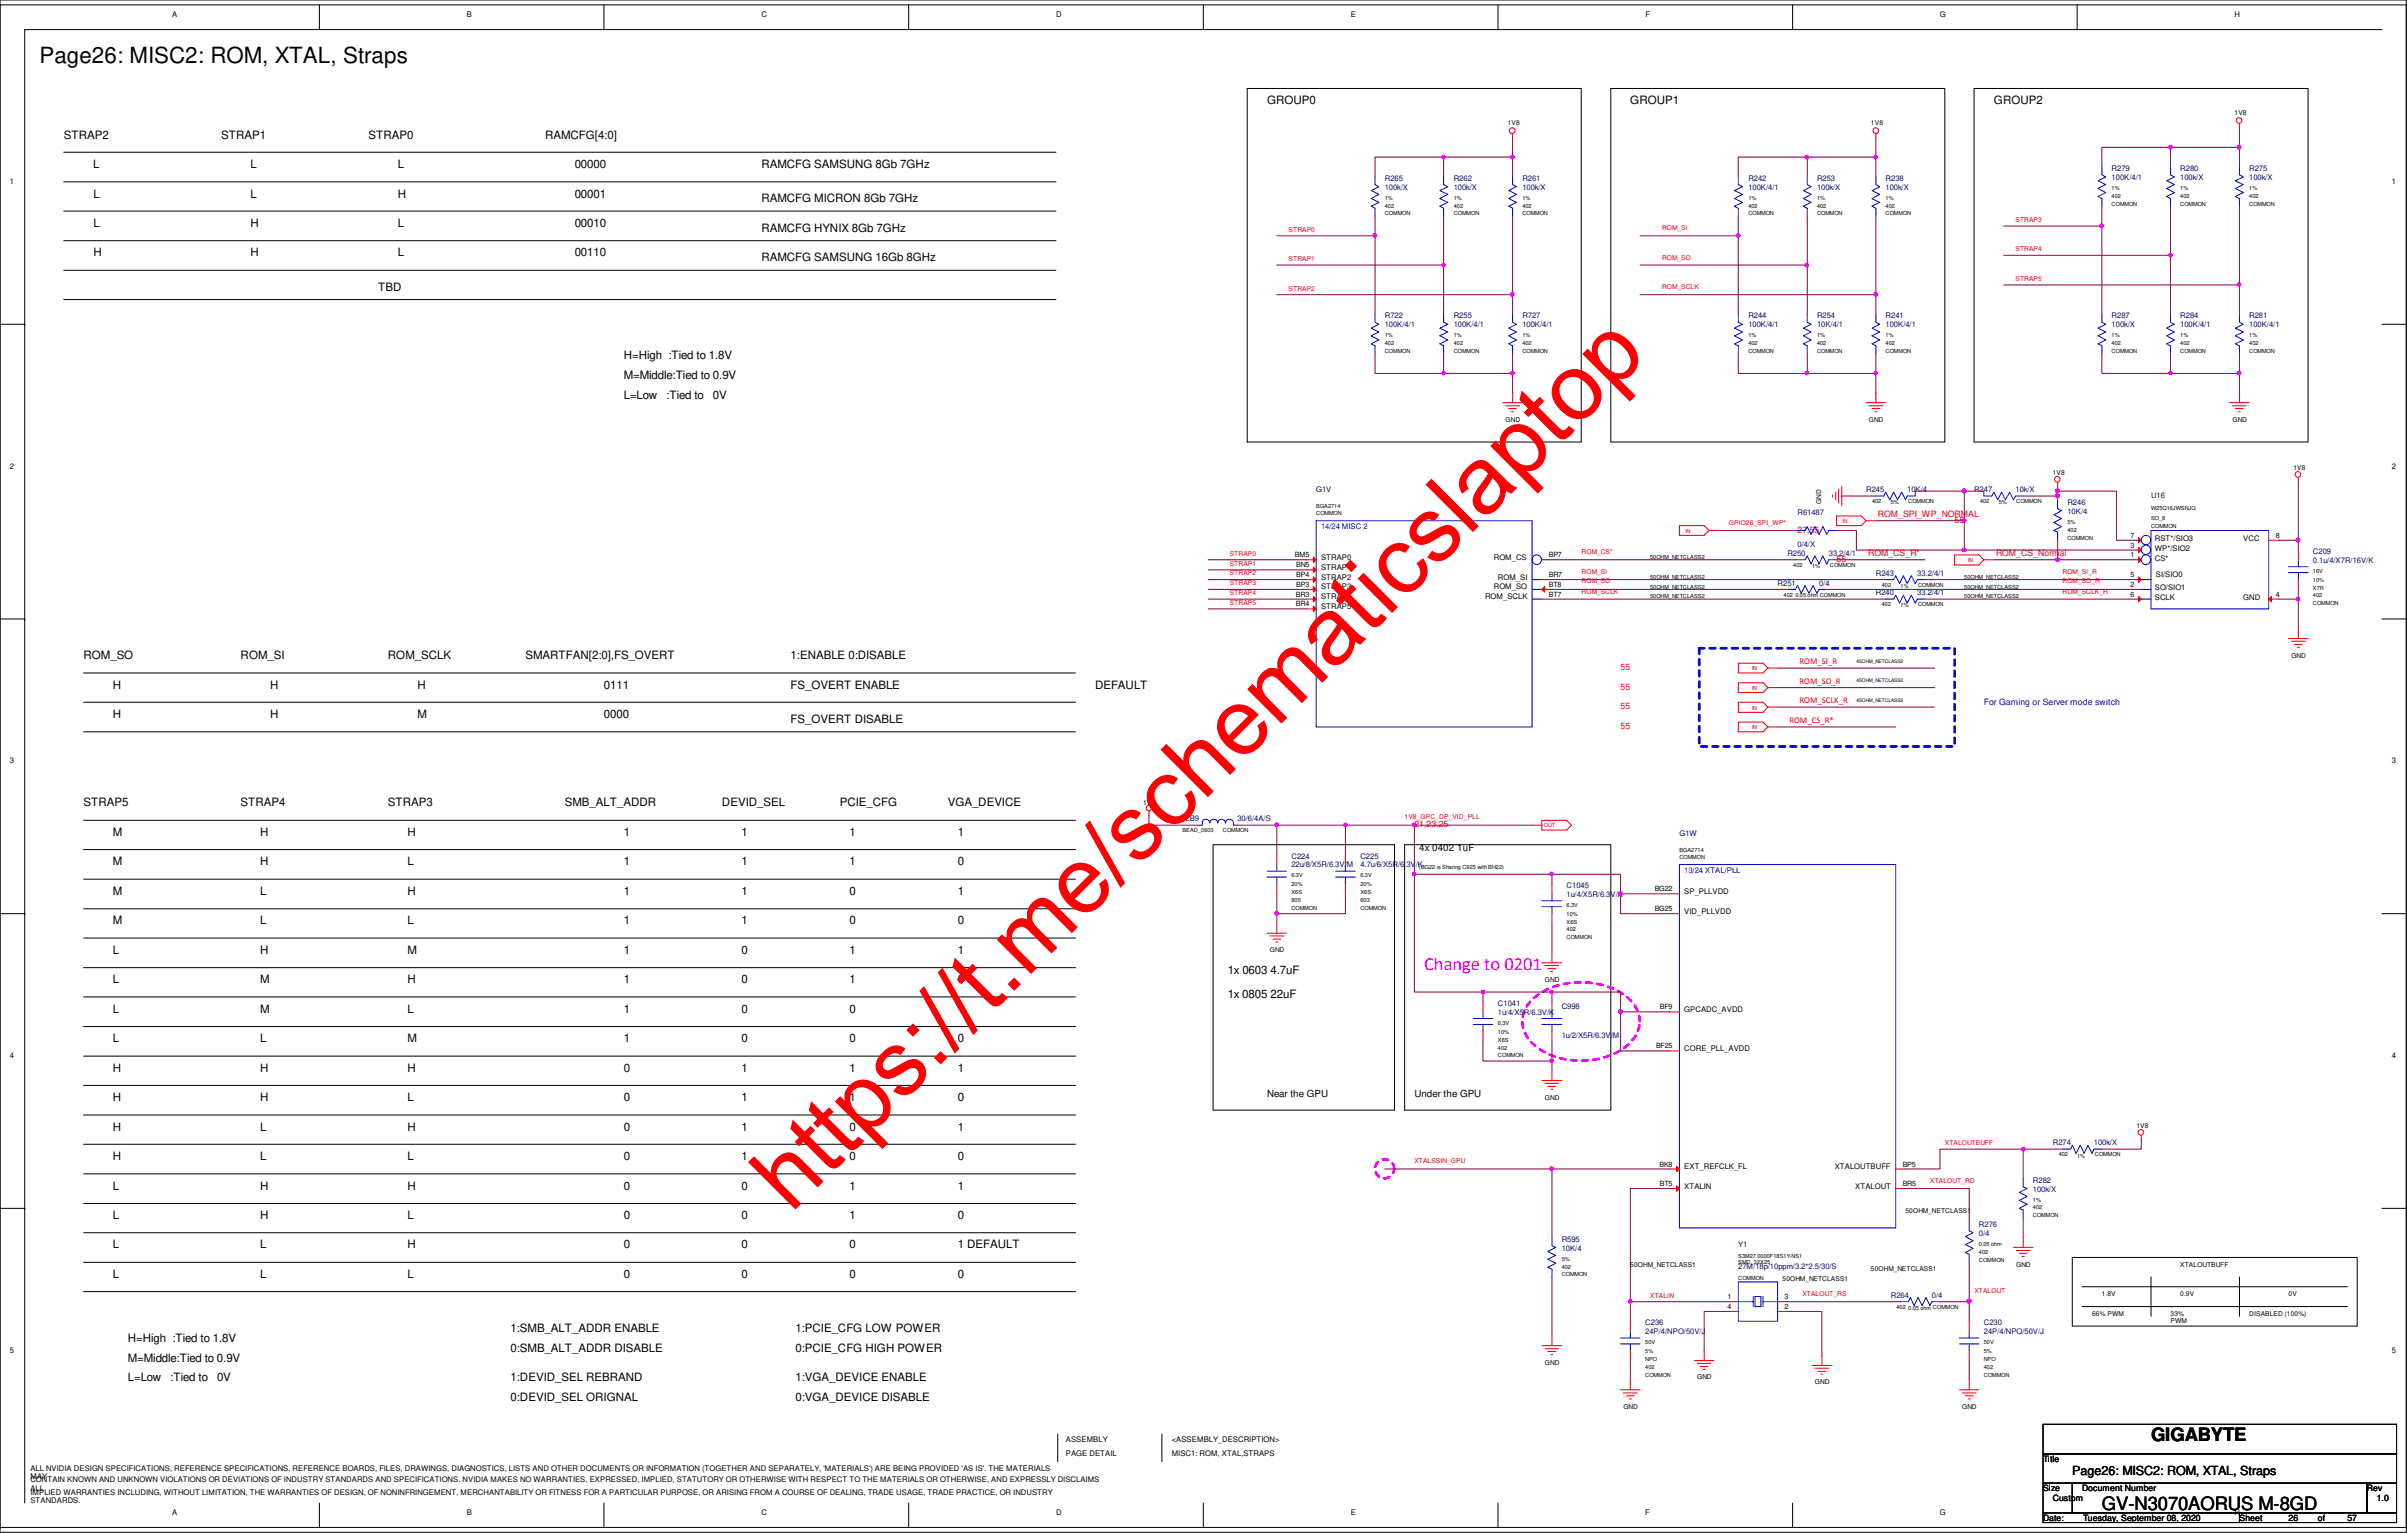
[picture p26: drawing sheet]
<svg xmlns="http://www.w3.org/2000/svg" width="293mm" height="186mm" viewBox="0 0 293 186" stroke-linecap="round" stroke-linejoin="round" font-family="sans-serif">
<defs><g id="words">
<text font-size="11.4" fill="#f00" x="96.2" y="147.5" transform="rotate(-45 96.2 147.5)">https://t.me/schematicslaptop</text>
<text font-size="2.7" x="4.8" y="7.7">Page26: MISC2: ROM, XTAL, Straps</text>
<text font-size="2.2" fill="#f0f" x="173.1" y="117.9">Change to 0201</text>
<g font-size="2.2">
<text x="261.5" y="175.2">GIGABYTE</text>
<text x="255.5" y="183.5">GV-N3070AORUS M-8GD</text>
</g>
<text font-size="1.5" x="251.9" y="179.3">Page26: MISC2: ROM, XTAL, Straps</text>
<g font-size="1.4">
<text x="7.7" y="16.8">STRAP2</text>
<text x="26.9" y="16.8">STRAP1</text>
<text x="44.8" y="16.8">STRAP0</text>
<text x="66.3" y="16.8">RAMCFG[4:0]</text>
<text x="154" y="12.7">GROUP0</text>
<text x="198.2" y="12.7">GROUP1</text>
<text x="242.4" y="12.7">GROUP2</text>
<text x="11.3" y="20.4">L</text>
<text x="30.4" y="20.4">L</text>
<text x="48.3" y="20.4">L</text>
<text x="69.9" y="20.4">00000</text>
<text x="92.5" y="20.4">RAMCFG SAMSUNG 8Gb 7GHz</text>
<text x="11.3" y="27.6">L</text>
<text x="11.3" y="24">L</text>
<text x="30.4" y="24">L</text>
<text x="30.4" y="27.6">H</text>
<text x="48.3" y="27.6">L</text>
<text x="48.3" y="24">H</text>
<text x="69.9" y="27.6">00010</text>
<text x="69.9" y="24">00001</text>
<text x="92.5" y="28.2">RAMCFG HYNIX 8Gb 7GHz</text>
<text x="92.5" y="24.6">RAMCFG MICRON 8Gb 7GHz</text>
<text x="11.3" y="31.2">H</text>
<text x="30.4" y="31.2">H</text>
<text x="46" y="35.3">TBD</text>
<text x="48.3" y="31.2">L</text>
<text x="69.9" y="31.2">00110</text>
<text x="92.5" y="31.7">RAMCFG SAMSUNG 16Gb 8GHz</text>
<text x="75.8" y="43.7">H=High :Tied to 1.8V</text>
<text x="75.8" y="46.1">M=Middle:Tied to 0.9V</text>
<text x="75.8" y="48.5">L=Low</text>
<text x="81" y="48.5">:Tied to</text>
<text x="86.7" y="48.5">0V</text>
<text x="10.2" y="80.1">ROM_SO</text>
<text x="13.7" y="83.7">H</text>
<text x="29.3" y="80.1">ROM_SI</text>
<text x="32.9" y="83.7">H</text>
<text x="47.2" y="80.1">ROM_SCLK</text>
<text x="50.8" y="83.7">H</text>
<text x="63.9" y="80.1">SMARTFAN[2:0],FS_OVERT</text>
<text x="73.4" y="83.7">0111</text>
<text x="96.1" y="83.7">FS_OVERT ENABLE</text>
<text x="96.1" y="80.1">1:ENABLE 0:DISABLE</text>
<text x="133.1" y="83.7">DEFAULT</text>
<text x="13.7" y="87.2">H</text>
<text x="32.9" y="87.2">H</text>
<text x="50.8" y="87.2">M</text>
<text x="73.4" y="87.2">0000</text>
<text x="96.1" y="87.9">FS_OVERT DISABLE</text>
<text x="10.2" y="98">STRAP5</text>
<text x="13.7" y="101.6">M</text>
<text x="29.2" y="98">STRAP4</text>
<text x="31.6" y="101.6">H</text>
<text x="47.2" y="98">STRAP3</text>
<text x="49.5" y="101.6">H</text>
<text x="68.7" y="98">SMB_ALT_ADDR</text>
<text x="75.8" y="101.6">1</text>
<text x="87.8" y="98">DEVID_SEL</text>
<text x="90.1" y="101.6">1</text>
<text x="102.1" y="98">PCIE_CFG</text>
<text x="103.3" y="101.6">1</text>
<text x="115.2" y="98">VGA_DEVICE</text>
<text x="116.4" y="101.6">1</text>
<text x="13.7" y="105.2">M</text>
<text x="31.6" y="105.2">H</text>
<text x="49.5" y="105.2">L</text>
<text x="75.8" y="105.2">1</text>
<text x="90.1" y="105.2">1</text>
<text x="103.3" y="105.2">1</text>
<text x="116.4" y="105.2">0</text>
<text x="13.7" y="108.8">M</text>
<text x="13.7" y="112.4">M</text>
<text x="31.6" y="112.4">L</text>
<text x="31.6" y="108.8">L</text>
<text x="49.5" y="108.8">H</text>
<text x="49.5" y="112.4">L</text>
<text x="75.8" y="108.8">1</text>
<text x="75.8" y="112.4">1</text>
<text x="90.1" y="108.8">1</text>
<text x="90.1" y="112.4">1</text>
<text x="103.3" y="108.8">0</text>
<text x="103.3" y="112.4">0</text>
<text x="116.4" y="112.4">0</text>
<text x="116.4" y="108.8">1</text>
<text x="13.7" y="115.9">L</text>
<text x="13.7" y="119.5">L</text>
<text x="31.6" y="119.5">M</text>
<text x="31.6" y="115.9">H</text>
<text x="49.5" y="115.9">M</text>
<text x="49.5" y="119.5">H</text>
<text x="75.8" y="115.9">1</text>
<text x="75.8" y="119.5">1</text>
<text x="90.1" y="119.5">0</text>
<text x="90.1" y="115.9">0</text>
<text x="103.2" y="115.9">1</text>
<text x="103.3" y="119.5">1</text>
<text x="116.4" y="115.9">1</text>
<text x="116.4" y="119.5">0</text>
<text x="149.2" y="118.3">1x 0603 4.7uF</text>
<text x="13.7" y="123.1">L</text>
<text x="31.6" y="123.1">M</text>
<text x="49.5" y="123.1">L</text>
<text x="75.8" y="123.1">1</text>
<text x="90.1" y="123.1">0</text>
<text x="103.3" y="123.1">0</text>
<text x="116.4" y="123.1">1</text>
<text x="149.2" y="121.3">1x 0805 22uF</text>
<text x="13.7" y="126.7">L</text>
<text x="13.7" y="130.3">H</text>
<text x="31.6" y="126.7">L</text>
<text x="31.6" y="130.3">H</text>
<text x="49.5" y="130.3">H</text>
<text x="49.5" y="126.7">M</text>
<text x="75.8" y="126.7">1</text>
<text x="75.8" y="130.3">0</text>
<text x="90.1" y="130.3">1</text>
<text x="90.1" y="126.7">0</text>
<text x="103.3" y="130.3">1</text>
<text x="103.3" y="126.7">0</text>
<text x="116.4" y="130.3">1</text>
<text x="116.4" y="126.7">0</text>
<text x="13.7" y="133.8">H</text>
<text x="13.7" y="137.4">H</text>
<text x="31.6" y="133.8">H</text>
<text x="31.6" y="137.4">L</text>
<text x="49.5" y="133.8">L</text>
<text x="49.5" y="137.4">H</text>
<text x="75.8" y="133.8">0</text>
<text x="75.8" y="137.4">0</text>
<text x="90.1" y="133.8">1</text>
<text x="90.1" y="137.4">1</text>
<text x="103.3" y="133.8">1</text>
<text x="103.3" y="137.4">0</text>
<text x="116.4" y="133.8">0</text>
<text x="116.4" y="137.4">1</text>
<text x="13.7" y="141">H</text>
<text x="31.6" y="141">L</text>
<text x="49.5" y="141">L</text>
<text x="75.8" y="141">0</text>
<text x="90.1" y="141">1</text>
<text x="103.3" y="141">0</text>
<text x="116.4" y="141">0</text>
<text x="13.7" y="144.6">L</text>
<text x="13.7" y="148.2">L</text>
<text x="31.6" y="144.6">H</text>
<text x="31.6" y="148.2">H</text>
<text x="49.5" y="148.2">L</text>
<text x="49.5" y="144.6">H</text>
<text x="75.8" y="144.6">0</text>
<text x="75.8" y="148.2">0</text>
<text x="90.1" y="148.2">0</text>
<text x="90.1" y="144.6">0</text>
<text x="103.3" y="144.6">1</text>
<text x="103.3" y="148.2">1</text>
<text x="116.4" y="144.6">1</text>
<text x="116.4" y="148.2">0</text>
<text x="13.7" y="151.7">L</text>
<text x="13.7" y="155.3">L</text>
<text x="31.6" y="151.7">L</text>
<text x="31.6" y="155.3">L</text>
<text x="49.5" y="151.7">H</text>
<text x="49.5" y="155.3">L</text>
<text x="75.8" y="151.7">0</text>
<text x="75.8" y="155.3">0</text>
<text x="90.1" y="151.7">0</text>
<text x="90.1" y="155.3">0</text>
<text x="103.3" y="155.3">0</text>
<text x="103.3" y="151.7">0</text>
<text x="116.4" y="151.7">1 DEFAULT</text>
<text x="116.4" y="155.3">0</text>
<text x="62.1" y="161.9">1:SMB_ALT_ADDR ENABLE</text>
<text x="96.7" y="161.9">1:PCIE_CFG LOW POWER</text>
<text x="15.5" y="167.9">L=Low</text>
<text x="15.5" y="165.5">M=Middle:Tied to 0.9V</text>
<text x="15.5" y="163.1">H=High :Tied to 1.8V</text>
<text x="20.7" y="167.9">:Tied to</text>
<text x="26.4" y="167.9">0V</text>
<text x="62.1" y="167.9">1:DEVID_SEL REBRAND</text>
<text x="62.1" y="164.3">0:SMB_ALT_ADDR DISABLE</text>
<text x="96.7" y="164.3">0:PCIE_CFG HIGH POWER</text>
<text x="96.7" y="167.9">1:VGA_DEVICE ENABLE</text>
<text x="62.1" y="170.2">0:DEVID_SEL ORIGNAL</text>
<text x="96.7" y="170.2">0:VGA_DEVICE DISABLE</text>
</g>
<g font-size="1.2">
<text x="172.5" y="103.4">4x 0402 1uF</text>
<text x="154" y="133.3">Near the GPU</text>
<text x="171.9" y="133.3">Under the GPU</text>
</g>
<g font-size="1.1" fill="#f00">
<text x="218.5" y="64.7">27,55</text>
<text x="228.3" y="62.8">ROM_SPI_WP_NORMAL</text>
<text x="237.6" y="63.5">55</text>
<text x="223.2" y="68.3">55</text>
<text x="227.1" y="67.6">ROM_CS_R*</text>
<text x="242.6" y="67.6">ROM_CS_Normal</text>
<text x="197" y="81.4">55</text>
<text x="197" y="83.8">55</text>
<text x="218.7" y="80.7">ROM_SI_R</text>
<text x="218.7" y="83.1">ROM_SO_R</text>
<text x="197" y="86.2">55</text>
<text x="197" y="88.6">55</text>
<text x="217.5" y="87.9">ROM_CS_R*</text>
<text x="218.7" y="85.5">ROM_SCLK_R</text>
<text x="171.9" y="100.5">21,23,25</text>
</g>
<text font-size="1.1" fill="#00f" x="241.1" y="85.7">For Gaming or Server mode switch</text>
<g font-size="1.1">
<text x="248.3" y="177.7">Title</text>
<text x="248.3" y="181.2">Size</text>
<text x="248.3" y="184.8">Date:</text>
<text x="249.5" y="182.4">Custom</text>
<text x="253.1" y="181.2">Document Number</text>
<text x="253.2" y="184.8">Tuesday, September 08, 2020</text>
<text x="272.2" y="184.8">Sheet</text>
<text x="278.2" y="184.8">26</text>
<text x="281.7" y="184.8">of</text>
<text x="285.3" y="184.8">57</text>
<text x="287.7" y="181.2">Rev</text>
<text x="288.9" y="182.4">1.0</text>
</g>
<g font-size=".9">
<text x="20.9" y="2">A</text>
<text x="56.7" y="2">B</text>
<text x="92.5" y="2">C</text>
<text x="128.4" y="2">D</text>
<text x="164.2" y="2">E</text>
<text x="200" y="2">F</text>
<text x="235.8" y="2">G</text>
<text x="271.6" y="2">H</text>
<text x="1.2" y="22.4">1</text>
<text x="290.7" y="22.4">1</text>
<text x="1.2" y="56.9">2</text>
<text x="290.7" y="56.9">2</text>
<text x="259" y="65.4">7</text>
<text x="261.9" y="65.8">RST*/SIO3</text>
<text x="272.7" y="65.8">VCC</text>
<text x="276.6" y="65.4">8</text>
<text x="157.4" y="67.7">BM5</text>
<text x="157.6" y="71.3">BP3</text>
<text x="157.6" y="70.1">BP4</text>
<text x="157.6" y="69">BN5</text>
<text x="160.6" y="71.6">STRAP3</text>
<text x="160.6" y="70.4">STRAP2</text>
<text x="160.6" y="69.3">STRAP1</text>
<text x="160.6" y="68.1">STRAP0</text>
<text x="181.6" y="71.6">ROM_SO</text>
<text x="181.6" y="68.1">ROM_CS</text>
<text x="182.1" y="70.4">ROM_SI</text>
<text x="188.3" y="71.3">BT8</text>
<text x="188.3" y="70.1">BR7</text>
<text x="188.3" y="67.7">BP7</text>
<text x="259" y="67.7">1</text>
<text x="259" y="71.3">2</text>
<text x="259" y="66.5">3</text>
<text x="259" y="70.1">5</text>
<text x="261.9" y="68.2">CS*</text>
<text x="261.9" y="71.8">SO/SIO1</text>
<text x="261.9" y="67">WP*/SIO2</text>
<text x="262" y="70.1">SI/SIO0</text>
<text x="157.5" y="73.7">BR4</text>
<text x="157.5" y="72.5">BR3</text>
<text x="160.6" y="74">STRAP5</text>
<text x="160.6" y="72.8">STRAP4</text>
<text x="180.5" y="72.8">ROM_SCLK</text>
<text x="188.3" y="72.5">BT7</text>
<text x="259" y="72.5">6</text>
<text x="261.9" y="72.9">SCLK</text>
<text x="272.7" y="72.9">GND</text>
<text x="276.6" y="72.5">4</text>
<text x="1.2" y="92.8">3</text>
<text x="290.7" y="92.8">3</text>
<text x="201.1" y="110.7">BG25</text>
<text x="201.1" y="108.3">BG22</text>
<text x="204.7" y="111">VID_PLLVDD</text>
<text x="204.7" y="108.6">SP_PLLVDD</text>
<text x="201.8" y="122.7">BF9</text>
<text x="204.7" y="123">GPCADC_AVDD</text>
<text x="1.2" y="128.6">4</text>
<text x="201.3" y="127.4">BF25</text>
<text x="204.7" y="127.8">CORE_PLL_AVDD</text>
<text x="290.7" y="128.6">4</text>
<text x="201.7" y="141.8">BK8</text>
<text x="204.7" y="142.1">EXT_REFCLK_FL</text>
<text x="223" y="142.1">XTALOUTBUFF</text>
<text x="231.3" y="141.8">BP5</text>
<text x="201.8" y="144.1">BT5</text>
<text x="204.7" y="144.4">XTALIN</text>
<text x="225.5" y="144.4">XTALOUT</text>
<text x="231.3" y="144.1">BR5</text>
<text x="210" y="157.9">1</text>
<text x="210" y="159.1">4</text>
<text x="216.9" y="159.1">2</text>
<text x="216.9" y="157.9">3</text>
<text x="1.2" y="164.4">5</text>
<text x="290.7" y="164.4">5</text>
<text x="3.7" y="178.7">ALL NVIDIA DESIGN SPECIFICATIONS, REFERENCE SPECIFICATIONS, REFERENCE BOARDS, FILES, DRAWINGS, DIAGNOSTICS, LISTS AND OTHER DOCUMENTS OR INFORMATION (TOGETHER AND SEPARATELY, 'MATERIALS') ARE BEING PROVIDED 'AS IS'. THE MATERIALS</text>
<text x="3.7" y="179.7">MAY</text>
<text x="129.5" y="177">PAGE DETAIL</text>
<text x="129.5" y="175.3">ASSEMBLY</text>
<text x="142.4" y="175.3">&lt;ASSEMBLY_DESCRIPTION&gt;</text>
<text x="142.4" y="177">MISC1: ROM, XTAL,STRAPS</text>
<text x="3.7" y="180.2">CONTAIN KNOWN AND UNKNOWN VIOLATIONS OR DEVIATIONS OF INDUSTRY STANDARDS AND SPECIFICATIONS. NVIDIA MAKES NO WARRANTIES, EXPRESSED, IMPLIED, STATUTORY OR OTHERWISE WITH RESPECT TO THE MATERIALS OR OTHERWISE, AND EXPRESSLY DISCLAIMS</text>
<text x="3.7" y="181.1">ALL</text>
<text x="3.7" y="181.7">IMPLIED WARRANTIES INCLUDING, WITHOUT LIMITATION, THE WARRANTIES OF DESIGN, OF NONINFRINGEMENT, MERCHANTABILITY OR FITNESS FOR A PARTICULAR PURPOSE, OR ARISING FROM A COURSE OF DEALING, TRADE USAGE, TRADE PRACTICE, OR INDUSTRY</text>
<text x="3.7" y="182.7">STANDARDS.</text>
<text x="20.9" y="184.1">A</text>
<text x="56.7" y="184.1">B</text>
<text x="92.6" y="184.1">C</text>
<text x="128.4" y="184.1">D</text>
<text x="164.2" y="184.1">E</text>
<text x="200" y="184.1">F</text>
<text x="235.8" y="184.1">G</text>
<text x="271.6" y="184.1">H</text>
</g>
<g font-size=".9" fill="#000080">
<text x="168.3" y="22">R265</text>
<text x="168.3" y="23.1">100k/X</text>
<text x="176.7" y="22">R262</text>
<text x="176.7" y="23.1">100k/X</text>
<text x="185" y="22">R261</text>
<text x="185" y="23.1">100k/X</text>
<text x="212.5" y="22">R242</text>
<text x="212.5" y="23.1">100K/4/1</text>
<text x="220.9" y="22">R253</text>
<text x="220.9" y="23.1">100k/X</text>
<text x="229.2" y="22">R238</text>
<text x="229.2" y="23.1">100k/X</text>
<text x="256.7" y="20.8">R279</text>
<text x="256.7" y="21.8">100K/4/1</text>
<text x="265" y="20.8">R280</text>
<text x="265" y="21.8">100k/X</text>
<text x="273.4" y="20.8">R275</text>
<text x="273.4" y="21.8">100k/X</text>
<text x="168.3" y="38.7">R722</text>
<text x="168.3" y="39.8">100K/4/1</text>
<text x="176.7" y="38.7">R255</text>
<text x="176.7" y="39.8">100K/4/1</text>
<text x="185" y="38.7">R727</text>
<text x="185" y="39.8">100K/4/1</text>
<text x="212.5" y="38.7">R244</text>
<text x="212.5" y="39.8">100K/4/1</text>
<text x="220.9" y="38.7">R254</text>
<text x="220.9" y="39.8">10K/4/1</text>
<text x="229.2" y="38.7">R241</text>
<text x="229.2" y="39.8">100K/4/1</text>
<text x="256.7" y="38.7">R287</text>
<text x="256.7" y="39.8">100k/X</text>
<text x="265" y="38.7">R284</text>
<text x="265" y="39.8">100K/4/1</text>
<text x="273.4" y="38.7">R281</text>
<text x="273.4" y="39.8">100K/4/1</text>
<text x="160" y="59.8">G1V</text>
<text x="226.8" y="59.8">R245</text>
<text x="231.8" y="59.8">10K/4</text>
<text x="239.9" y="59.8">R247</text>
<text x="245" y="59.8">10k/X</text>
<text x="218.5" y="62.6">R61487</text>
<text x="251.3" y="61.4">R246</text>
<text x="251.3" y="62.4">10K/4</text>
<text x="261.5" y="60.5">U16</text>
<text x="216.1" y="71.2">R251</text>
<text x="217.3" y="67.6">R250</text>
<text x="218.5" y="66.5">0/4/X</text>
<text x="221.1" y="71.2">0/4</text>
<text x="222.3" y="67.6">33.2/4/1</text>
<text x="228" y="70">R243</text>
<text x="233" y="70">33.2/4/1</text>
<text x="281.1" y="67.4">C209</text>
<text x="281.1" y="68.4">0.1u/4/X7R/16V/K</text>
<text x="228" y="72.3">R240</text>
<text x="233" y="72.3">33.2/4/1</text>
<text x="144.1" y="99.8">LB9</text>
<text x="150.4" y="99.8">30/6/4A/S</text>
<text x="204.1" y="101.6">G1W</text>
<text x="157" y="104.4">C224</text>
<text x="157" y="105.4">22u/8/X5R/6.3V/M</text>
<text x="165.4" y="104.4">C225</text>
<text x="165.4" y="105.4">4.7u/6/X5R/6.3V/K</text>
<text x="190.4" y="107.9">C1045</text>
<text x="190.4" y="109">1u/4/X5R/6.3V/K</text>
<text x="182.1" y="122.3">C1041</text>
<text x="182.1" y="123.3">1u/4/X5R/6.3V/K</text>
<text x="189.8" y="122.6">C998</text>
<text x="189.8" y="126.2">1u/2/X5R/6.3V/M</text>
<text x="247.1" y="143.8">R282</text>
<text x="249.5" y="139.2">R274</text>
<text x="254.5" y="139.2">100k/X</text>
<text x="240.5" y="149.1">R276</text>
<text x="247.1" y="144.8">100k/X</text>
<text x="189.8" y="150.9">R595</text>
<text x="189.8" y="152">10K/4</text>
<text x="211.3" y="154.3">27M/18p/10ppm/3.2*2.5/30/S</text>
<text x="211.3" y="151.5">Y1</text>
<text x="240.5" y="150.2">0/4</text>
<text x="200" y="161">C236</text>
<text x="229.8" y="157.7">R264</text>
<text x="234.8" y="157.7">0/4</text>
<text x="241.1" y="161">C230</text>
<text x="200" y="162.1">24P/4/NPO/50V/J</text>
<text x="241.1" y="162.1">24P/4/NPO/50V/J</text>
</g>
<g font-size=".9" fill="#00f">
<text x="160.6" y="64.3">14/24 MISC 2</text>
<text x="204.7" y="106.1">13/24 XTAL/PLL</text>
</g>
<g font-size=".8">
<text x="183.3" y="15.2">1V8</text>
<text x="227.4" y="15.2">1V8</text>
<text x="271.6" y="14">1V8</text>
<text x="183" y="51.3">GND</text>
<text x="227.2" y="51.3">GND</text>
<text x="271.4" y="51.3">GND</text>
<text x="249.5" y="57.7">1V8</text>
<text x="278.8" y="57.1">1V8</text>
<text x="221.4" y="61.3" transform="rotate(-90 221.4 61.3)">GND</text>
<text x="278.5" y="79.9">GND</text>
<text x="138.9" y="97.8">1V8</text>
<text x="154.3" y="115.7">GND</text>
<text x="187.8" y="119.3">GND</text>
<text x="187.8" y="133.6">GND</text>
<text x="259.7" y="137.1">1V8</text>
<text x="231.6" y="147.4">50OHM_NETCLASS1</text>
<text x="198.2" y="153.9">50OHM_NETCLASS1</text>
<text x="216.7" y="155.7">50OHM_NETCLASS1</text>
<text x="227.4" y="154.5">50OHM_NETCLASS1</text>
<text x="245.1" y="153.9">GND</text>
<text x="265" y="153.9">XTALOUTBUFF</text>
<text x="254.3" y="159.9">66% PWM</text>
<text x="255.5" y="157.5">1.8V</text>
<text x="263.8" y="159.9">33%</text>
<text x="263.8" y="160.7">PWM</text>
<text x="265" y="157.5">0.9V</text>
<text x="273.4" y="159.9">DISABLED (100%)</text>
<text x="278.2" y="157.5">0V</text>
<text x="187.8" y="165.9">GND</text>
<text x="206.3" y="167.6">GND</text>
<text x="197.3" y="171.2">GND</text>
<text x="220.6" y="168.2">GND</text>
<text x="238.5" y="171.2">GND</text>
</g>
<g font-size=".8" fill="#f00">
<text x="156.6" y="28.2">STRAP0</text>
<text x="202" y="27.9">ROM_SI</text>
<text x="245" y="27">STRAP3</text>
<text x="156.6" y="31.7">STRAP1</text>
<text x="156.6" y="35.3">STRAP2</text>
<text x="202" y="35.1">ROM_SCLK</text>
<text x="202" y="31.5">ROM_SO</text>
<text x="245" y="30.6">STRAP4</text>
<text x="245" y="34.1">STRAP5</text>
<text x="210.1" y="63.8">GPIO26_SPI_WP*</text>
<text x="149.5" y="67.6">STRAP0</text>
<text x="149.5" y="68.7">STRAP1</text>
<text x="149.5" y="69.9">STRAP2</text>
<text x="149.5" y="71.1">STRAP3</text>
<text x="192.2" y="67.4">ROM_CS*</text>
<text x="192.2" y="69.7">ROM_SI</text>
<text x="192.2" y="70.9">ROM_SO</text>
<text x="250.7" y="69.7">ROM_SI_R</text>
<text x="250.7" y="70.9">ROM_SO_R</text>
<text x="149.5" y="72.3">STRAP4</text>
<text x="149.5" y="73.5">STRAP5</text>
<text x="192.2" y="72.1">ROM_SCLK</text>
<text x="250.7" y="72.1">ROM_SCLK_R</text>
<text x="170.7" y="99.6">1V8_GPC_DP_VID_PLL</text>
<text x="171.9" y="141.4">XTALSSIN_GPU</text>
<text x="234.6" y="143.8">XTALOUT_RD</text>
<text x="236.4" y="139.2">XTALOUTBUFF</text>
<text x="200.6" y="157.7">XTALIN</text>
<text x="219.1" y="157.5">XTALOUT_RS</text>
<text x="240" y="157.1">XTALOUT</text>
</g>
<g font-size=".7">
<text x="256.7" y="23.1">1%</text>
<text x="265" y="23.1">1%</text>
<text x="273.4" y="23.1">1%</text>
<text x="168.3" y="25.2">402</text>
<text x="168.3" y="24.3">1%</text>
<text x="168.3" y="26.2">COMMON</text>
<text x="176.7" y="24.3">1%</text>
<text x="176.7" y="26.2">COMMON</text>
<text x="176.7" y="25.2">402</text>
<text x="185" y="25.2">402</text>
<text x="185" y="24.3">1%</text>
<text x="185" y="26.2">COMMON</text>
<text x="212.5" y="25.2">402</text>
<text x="212.5" y="24.3">1%</text>
<text x="212.5" y="26.2">COMMON</text>
<text x="220.9" y="26.2">COMMON</text>
<text x="220.9" y="25.2">402</text>
<text x="220.9" y="24.3">1%</text>
<text x="229.2" y="25.2">402</text>
<text x="229.2" y="24.3">1%</text>
<text x="229.2" y="26.2">COMMON</text>
<text x="256.7" y="25">COMMON</text>
<text x="256.7" y="24">402</text>
<text x="265" y="25">COMMON</text>
<text x="265" y="24">402</text>
<text x="273.4" y="25">COMMON</text>
<text x="273.4" y="24">402</text>
<text x="168.3" y="42">402</text>
<text x="168.3" y="41">1%</text>
<text x="176.7" y="42">402</text>
<text x="176.7" y="41">1%</text>
<text x="185" y="42">402</text>
<text x="185" y="41">1%</text>
<text x="212.5" y="42">402</text>
<text x="212.5" y="41">1%</text>
<text x="220.9" y="41">1%</text>
<text x="220.9" y="42">402</text>
<text x="229.2" y="42">402</text>
<text x="229.2" y="41">1%</text>
<text x="256.7" y="41">1%</text>
<text x="256.7" y="42">402</text>
<text x="265" y="42">402</text>
<text x="265" y="41">1%</text>
<text x="273.4" y="42">402</text>
<text x="273.4" y="41">1%</text>
<text x="168.3" y="42.9">COMMON</text>
<text x="176.7" y="42.9">COMMON</text>
<text x="185" y="42.9">COMMON</text>
<text x="212.5" y="42.9">COMMON</text>
<text x="220.9" y="42.9">COMMON</text>
<text x="229.2" y="42.9">COMMON</text>
<text x="256.7" y="42.9">COMMON</text>
<text x="265" y="42.9">COMMON</text>
<text x="273.4" y="42.9">COMMON</text>
<text x="160" y="61.8">BGA2714</text>
<text x="160" y="62.6">COMMON</text>
<text x="227.5" y="61.2">402</text>
<text x="229.8" y="61.3">5%</text>
<text x="231.9" y="61.2">COMMON</text>
<text x="240.7" y="61.2">402</text>
<text x="243" y="61.3">5%</text>
<text x="245.1" y="61.2">COMMON</text>
<text x="251.3" y="63.7">5%</text>
<text x="251.3" y="64.6">402</text>
<text x="251.3" y="65.6">COMMON</text>
<text x="261.5" y="64.1">COMMON</text>
<text x="261.5" y="63.2">SO_8</text>
<text x="261.5" y="62">W25Q16JWSNJQ</text>
<text x="200.6" y="67.9">50OHM_NETCLASS2</text>
<text x="200.6" y="70.4">50OHM_NETCLASS2</text>
<text x="200.6" y="71.5">50OHM_NETCLASS2</text>
<text x="218" y="68.9">402</text>
<text x="220.3" y="69">1%</text>
<text x="222.4" y="68.9">COMMON</text>
<text x="228.7" y="71.3">402</text>
<text x="231" y="71.4">1%</text>
<text x="233.1" y="71.3">COMMON</text>
<text x="238.8" y="70.4">50OHM_NETCLASS2</text>
<text x="238.8" y="71.5">50OHM_NETCLASS2</text>
<text x="281.1" y="70.7">10%</text>
<text x="281.1" y="69.6">16V</text>
<text x="281.1" y="71.7">X7R</text>
<text x="200.6" y="72.7">50OHM_NETCLASS2</text>
<text x="216.8" y="72.5">402</text>
<text x="218.2" y="72.6">0.05 ohm COMMON</text>
<text x="228.7" y="73.7">402</text>
<text x="231" y="73.8">1%</text>
<text x="233.1" y="73.7">COMMON</text>
<text x="238.8" y="72.7">50OHM_NETCLASS2</text>
<text x="281.1" y="72.6">402</text>
<text x="281.1" y="73.6">COMMON</text>
<text x="143.7" y="101.1">BEAD_0603</text>
<text x="148.6" y="101.1">COMMON</text>
<text x="157" y="106.6">6.3V</text>
<text x="157" y="107.7">20%</text>
<text x="165.4" y="106.6">6.3V</text>
<text x="165.4" y="107.7">20%</text>
<text x="172.5" y="105.6">(BG22 is Sharing C925 with BH22)</text>
<text x="204.1" y="104.4">COMMON</text>
<text x="204.1" y="103.5">BGA2714</text>
<text x="157" y="108.7">X6S</text>
<text x="157" y="109.6">805</text>
<text x="157" y="110.6">COMMON</text>
<text x="165.4" y="108.7">X6S</text>
<text x="165.4" y="110.6">COMMON</text>
<text x="165.4" y="109.6">603</text>
<text x="190.4" y="113.2">402</text>
<text x="190.4" y="111.3">10%</text>
<text x="190.4" y="112.3">X6S</text>
<text x="190.4" y="110.2">6.3V</text>
<text x="190.4" y="114.2">COMMON</text>
<text x="182.1" y="124.5">6.3V</text>
<text x="182.1" y="125.6">10%</text>
<text x="182.1" y="128.5">COMMON</text>
<text x="182.1" y="127.6">402</text>
<text x="182.1" y="126.6">X6S</text>
<text x="250.2" y="140.5">402</text>
<text x="252.5" y="140.7">1%</text>
<text x="254.6" y="140.5">COMMON</text>
<text x="247.1" y="148">COMMON</text>
<text x="247.1" y="147">402</text>
<text x="247.1" y="146">1%</text>
<text x="189.8" y="154.2">402</text>
<text x="189.8" y="153.2">5%</text>
<text x="189.8" y="155.1">COMMON</text>
<text x="211.3" y="152.9">S3M27.0000F18S1Y-NS1</text>
<text x="211.3" y="153.7">SMD_32X25</text>
<text x="211.3" y="155.6">COMMON</text>
<text x="240.5" y="153.3">COMMON</text>
<text x="240.5" y="151.4">0.05 ohm</text>
<text x="240.5" y="152.4">402</text>
<text x="230.5" y="159">402</text>
<text x="231.9" y="159.2">0.05 ohm COMMON</text>
<text x="200" y="164.4">5%</text>
<text x="200" y="163.4">50V</text>
<text x="200" y="167.3">COMMON</text>
<text x="200" y="166.3">402</text>
<text x="200" y="165.4">NPO</text>
<text x="241.1" y="166.3">402</text>
<text x="241.1" y="164.4">5%</text>
<text x="241.1" y="163.4">50V</text>
<text x="241.1" y="167.3">COMMON</text>
<text x="241.1" y="165.4">NPO</text>
</g>
<g font-size=".7" fill="#f00">
<text x="204.9" y="64.7">IN</text>
<text x="223.9" y="63.5">IN</text>
<text x="239.2" y="68.3">IN</text>
<text x="213" y="81.4">IN</text>
<text x="213" y="83.9">IN</text>
<text x="213" y="86.2">IN</text>
<text x="213" y="88.6">IN</text>
<text x="187.7" y="100.5">OUT</text>
</g>
<g font-size=".6">
<text x="225.6" y="80.5">45OHM_NETCLASS2</text>
<text x="225.6" y="82.9">45OHM_NETCLASS2</text>
<text x="225.6" y="85.3">45OHM_NETCLASS2</text>
</g>
</g></defs>
<g fill="none" stroke="#000" stroke-width=".12">
<path d="M0 .6h292.5v185h-292.5M0 .6h.1M0 0h292.5v186.2h-292.5zM7.7 18.5h120.7M38.8 .6v3M73.4 .6v3M110.4 .6v3M146.3 .6v3M151.6 10.8h40.6v42.9h-40.6zM182.1 .6v3M195.8 10.8h40.6v42.9h-40.6zM217.9 .6v3"/>
<path d="M239.9 10.8h40.6v42.9h-40.6zM252.5 .6v3M289.5 3.6h-286.5v179.1M0 39.4h3M3 39.4h.1M7.7 36.4h120.7M7.7 32.9h120.7M7.7 29.3h120.7M7.7 22.1h120.7M7.7 25.7h120.7M289.5 39.4h3M0 75.2h3"/>
<path d="M3 75.2h.1M289.5 75.2h3M10.2 81.8h120.5M10.2 85.3h120.5M10.2 99.7h120.5M10.2 88.9h120.5M0 111h3M3 111h.1M10.2 106.8h120.5M10.2 103.3h120.5M10.2 117.6h120.5M10.2 110.4h120.5"/>
<path d="M10.2 114h120.5M147.4 102.7h22.1v32.2h-22.1zM170.7 102.7h25.1v32.2h-25.1zM289.5 111h3M10.2 128.4h120.5M10.2 124.8h120.5M10.2 121.2h120.5M10.2 131.9h120.5M10.2 135.5h120.5M10.2 139.1h120.5M0 146.9h3M3 146.9h.1"/>
<path d="M10.2 149.8h120.5M10.2 146.3h120.5M10.2 142.7h120.5M10.2 153.4h120.5M10.2 157h120.5M251.9 152.8h34.6v8.4h-34.6zM253.1 156.4h32.2M253.1 158.8h32.2M261.5 155.2v4.8M272.2 155.2v4.8M289.5 146.9h3M128.6 174.3v3.3"/>
<path d="M141.2 174.3v3.3M248.3 173.1h43v3.6h-43zM248.3 176.7h43v3.6h-43zM0 185.6h.1M38.8 182.7v2.9M73.4 182.7v2.9M110.4 182.7v2.9M146.3 182.7v2.9M182.1 182.7v2.9M217.9 182.7v2.9M248.3 180.3h3.6v3.6h-3.6zM248.3 183.9h23.9v1.1h-23.9z"/>
<path d="M251.9 180.3h35.8v3.6h-35.8zM272.2 183.9h19.1v1.1h-19.1zM287.7 180.3h3.6v3.6h-3.6z"/>
</g>
<path d="M206.5 78.8h31.1v11.9h-31.1z" fill="none" stroke="#00f" stroke-width=".34" stroke-dasharray=".7 .7"/>
<g fill="none" stroke="#f0f" stroke-width=".34" stroke-dasharray=".7 .7">
<path d="M186.4 121.3a9.4 9.4 0 0 1 9-1.4 5.4 5.4 0 0 1 3.8 3.5 3.9 3.9 0 0 1-2 4.1 9.7 9.7 0 0 1-10.1 0 3.8 3.8 0 0 1-1.7-4.9l.4-.7z"/>
<circle cx="168.3" cy="142" r="1.17"/>
</g>
<g fill="none" stroke="#f00" stroke-width=".12">
<path d="M183.9 16.3v.4M228 16.3v.4M272.2 15v.5M211.3 38.2h.1M211.3 21.5h.1M211.3 26.2h.1M182.7 48.9h2.3M183 49.3h1.7M183.4 49.7h.9M183.7 50h.3M183.9 47.8v1.1M211.3 43h.1"/>
<path d="M223.1 59.8v.9M223.5 59.4v1.7M223.9 59.1v2.4M226.8 48.9h2.4M227.2 49.3h1.7M227.5 49.7h1M227.9 50h.2M228 47.8v1.1M250.1 58.6v.5M271 48.9h2.4M271.4 49.3h1.6M271.7 49.7h1"/>
<path d="M272.1 50h.2M272.2 47.8v1.1M279.4 58v.5M207.7 64.5l-.6-.6h-3v1.2h3l.6-.6h1.2M222.8 60.2v.2M223.9 60.3h1.1M226.8 63.3l-.6-.6h-3v1.2h3l.6-.6h1.2M237.6 67.4h2.9l.6 .6-.6 .7h-2.9zM241.1 68h1.3M278.2 77.6h2.3M278.5 77.9h1.7M278.9 78.3h.9"/>
<path d="M279.2 78.7h.3M279.4 76.4v1.2M139.7 98.6v.5M187.4 99.7h3l.6 .6-.6 .6h-3zM211.3 80.6h3l.6 .6-.6 .6h-3zM211.3 83h3l.6 .6-.6 .6h-3zM211.3 85.3h3l.6 .6-.6 .7h-3zM211.3 87.8h3l.6 .5-.6 .6h-3zM214.9 81.2h1.2M214.9 83.6h1.2M214.9 85.9h1.2M214.9 88.3h1.2"/>
<path d="M154 113.4h2.4M154.3 113.7h1.7M154.7 114.1h1M155.1 114.5h.2M155.2 112.2v1.2M186.2 100.3h1.2M187.4 117h2.4M187.8 117.3h1.6M188.1 117.7h1M188.5 118.1h.2M188.6 115.8v1.2M188.6 107.4v1.2"/>
<path d="M188.6 111v1.2M187.4 131.3h2.4M187.8 131.7h1.6M188.1 132h1M188.5 132.4h.2M188.6 130.1v1.2M188.6 121.8v1.2M188.6 125.3v1.2M260.3 138v.5M210.1 158.2h1.2M210.1 159.4h1.2M216.1 159.4h1.2"/>
<path d="M216.1 158.2h1.2M244.7 151.6h2.4M245.1 152h1.7M245.4 152.3h1M245.8 152.7h.2M245.9 150.4v1.2M187.4 163.5h2.4M187.8 163.9h1.6M188.1 164.3h1M188.5 164.6h.2M188.6 162.3v1.2M197 168.9h2.3"/>
<path d="M197.3 169.3h1.7M197.7 169.6h.9M198 170h.3M198.2 167.7v1.2M198.2 160.6v1.2M198.2 164.2v1.2M206 165.4h2.3M206.3 165.7h1.6M206.6 166.1h1M207 166.4h.3M207.1 164.2v1.2M220.3 165.9h2.3"/>
<path d="M220.6 166.3h1.7M221 166.7h.9M221.3 167h.3M221.4 164.8v1.1M238.2 168.9h2.3M238.5 169.3h1.7M238.9 169.6h.9M239.2 170h.3M239.4 167.7v1.2"/>
<circle cx="183.8" cy="15.9" r=".34"/>
<circle cx="228" cy="15.9" r=".34"/>
<circle cx="272.2" cy="14.6" r=".34"/>
<circle cx="250.1" cy="58.2" r=".34"/>
<circle cx="279.3" cy="57.7" r=".34"/>
<circle cx="139.7" cy="98.2" r=".34"/>
<circle cx="260.2" cy="137.6" r=".34"/>
</g>
<g fill="none" stroke="#00f" stroke-width=".12">
<path d="M211.3 38.2v1l.5 .2-1 .5 1 .4-1 .5 1 .5-1 .5 .5 .2v1M211.3 21.5v.9l.5 .3-1 .5 1 .4-1 .5 1 .5-1 .5 .5 .2v.9M187.4 109.5h2.4M187.4 110.2h2.4M188.6 110.2v.8M188.6 108.6v.9M204.1 111h.1M204.1 108.6h.1M204.1 105.1h26.3v44.1h-26.3zM187.4 123.8h2.4M187.4 124.5h2.4M188.6 124.5v.8"/>
<path d="M188.6 123v.8M204.1 123h.1M204.1 127.7h.1M204.1 144.4h.1M204.1 142.1h.1M211.3 158.2h1.8M211.3 159.4h.1M211.3 155.8h4.8v4.8h-4.8zM213.1 157.6v1.2M213.3 157.6h.7v1.2h-.7zM214.3 157.6v1.2M214.3 158.2h1.8"/>
<path d="M216.1 159.4h.1M230.4 142.1h.1M230.4 144.4h.1M197 162.6h2.3M197 163.3h2.3M198.2 163.3v.9M198.2 161.8v.8"/>
</g>
<path d="M203.8 141.7l.3 .4-.3 .3z" fill="#f00"/>
<path d="M202.9 111h1.2M202.9 108.6h1.2M202.9 127.7h1.2M202.9 123h1.2M202.9 142.1h1.2M203.8 141.7l.3 .4-.3 .3zM230.4 144.4h1.2M230.4 142.1h1.2" fill="none" stroke="#f00" stroke-width=".12"/>
<path d="M203.8 144.1l.3 .3-.3 .4z" fill="#f00"/>
<g fill="none" stroke="#f00" stroke-width=".12">
<path d="M167.1 38.2h.1M167.1 21.5h.1M167.1 26.2h.1M219.7 38.2h.1M219.7 21.5h.1M219.7 26.2h.1M228 38.2h.1M228 21.5h.1M228 26.2h.1M255.5 38.2h.1M255.5 20.3h.1M255.5 25.1h.1"/>
<path d="M263.8 38.2h.1M263.8 20.3h.1M263.8 25.1h.1M167.1 43h.1M219.7 43h.1M228 43h.1M255.5 43h.1M263.8 43h.1M217.3 71.6h.1M218.5 68h.1M218.5 64.5h.1M222 71.6h.1"/>
<path d="M223.2 68h.1M223.2 64.5h.1M228 60.3h.1M229.2 72.8h.1M229.2 70.4h.1M232.8 60.3h.1M234 72.8h.1M234 70.4h.1M241.1 60.3h.1M245.9 60.3h.1M250.1 60.9h.1M250.1 65.7h.1"/>
<path d="M145.6 100.3h.1M150.4 100.3h.1M155.2 103.8v1.3M155.2 107.4v1.2M163.5 103.8v1.3M163.5 107.4v1.2M250.7 139.7h.1M255.5 139.7h.1M202.9 144.4h1.2M203.8 144.1l.3 .3-.3 .4zM231 158.2h.1M235.8 158.2h.1"/>
<path d="M239.4 148.6h.1M239.4 153.4h.1M245.9 143.3h.1M245.9 148h.1M239.4 160.6v1.2M239.4 164.2v1.2"/>
</g>
<g fill="none" stroke="#00f" stroke-width=".12">
<path d="M167.1 38.2v1l.5 .2-.9 .5 .9 .4-.9 .5 .9 .5-.9 .5 .4 .2v1M167.1 21.5v.9l.5 .3-.9 .5 .9 .4-.9 .5 .9 .5-.9 .5 .4 .2v.9M219.7 38.2v1l.4 .2-.9 .5 .9 .4-.9 .5 .9 .5-.9 .5 .5 .2v1M219.7 21.5v.9l.4 .3-.9 .5 .9 .4-.9 .5 .9 .5-.9 .5 .5 .2v.9M228 38.2v1l.5 .2-1 .5 1 .4-1 .5 1 .5-1 .5 .5 .2v1M228 21.5v.9l.5 .3-1 .5 1 .4-1 .5 1 .5-1 .5 .5 .2v.9M255.5 38.2v1l.4 .2-.9 .5 .9 .4-.9 .5 .9 .5-.9 .5 .5 .2v1M255.5 20.3v1l.4 .2-.9 .5 .9 .4-.9 .5 .9 .5-.9 .5 .5 .2v1M263.8 38.2v1l.5 .2-.9 .5 .9 .4-.9 .5 .9 .5-.9 .5 .4 .2v1M263.8 20.3v1l.5 .2-.9 .5 .9 .4-.9 .5 .9 .5-.9 .5 .4 .2v1M160 63.3h26.2v25h-26.2zM160 74h.1"/>
<path d="M160 72.8h.1M160 71.6h.1M160 70.4h.1M160 69.3h.1M160 68h.1M186.2 71.6h1.2M186.2 70.4h1.2M186.2 72.8h1.2M217.3 71.6h.9l.3-.4 .4 .9 .5-.9 .5 .9 .5-.9 .5 .9 .2-.5h.9M218.5 68h.9l.3-.4 .4 .9 .5-.9 .5 .9 .5-.9 .4 .9 .3-.5h.9M223.2 64.5h-.9l-.3 .4-.4-.9-.5 .9-.5-.9-.5 .9-.4-.9-.3 .5h-.9M228 60.3h1"/>
<path d="M229 60.3l.2-.5 .5 .9 .5-.9 .4 .9 .5-.9 .5 .9 .2-.4h1M229.2 72.8h1l.2-.5 .5 1 .5-1 .4 1 .5-1 .5 1 .2-.5h1M229.2 70.4h1l.2-.4 .5 .9 .5-.9 .4 .9 .5-.9 .5 .9 .2-.5h1M241.1 60.3h1l.3-.5 .4 .9 .5-.9 .5 .9 .5-.9 .4 .9 .3-.4h.9M250.1 60.9v.9l.5 .3-1 .5 1 .4-1 .5 1 .5-1 .5 .5 .2v1M147 100a.45 .45 0 0 0-.4-.5 .45 .45 0 0 0-.5 .5v.3h-.5M148 100a.47 .47 0 0 0-.5-.5 .47 .47 0 0 0-.4 .5M148.9 100a.45 .45 0 0 0-.4-.5 .45 .45 0 0 0-.5 .5M149.9 100a.47 .47 0 0 0-.5-.5 .47 .47 0 0 0-.4 .5M149.9 100v.3h.5M154 105.9h2.4M154 106.6h2.4"/>
<path d="M155.2 106.6v.8M155.2 105.1v.8M162.3 105.9h2.5M162.3 106.6h2.5M163.5 106.6v.8M163.5 105.1v.8M250.7 139.7h1l.2-.5 .4 1 .6-1 .4 1 .5-1 .5 1 .2-.5h1M231 158.2h.9l.3-.5 .5 1 .4-1 .5 1 .5-1 .5 1 .2-.5h1M239.4 148.6v1l.4 .2-.9 .5 .9 .5-.9 .5 .9 .4-.9 .5 .5 .2v1M245.9 143.3v.9l.5 .2-1 .5 1 .5-1 .5 1 .4-1 .6 .5 .2v.9M238.2 162.6h2.3M238.2 163.3h2.3"/>
<path d="M239.4 163.3v.9M239.4 161.8v.8"/>
<circle cx="186.8" cy="68" r=".59"/>
</g>
<path d="M159.6 73.7l.4 .3-.4 .3z" fill="#f00"/>
<path d="M158.8 74h1.2M159.6 73.7l.4 .3-.4 .3z" fill="none" stroke="#f00" stroke-width=".12"/>
<path d="M159.6 72.5l.4 .3-.4 .4z" fill="#f00"/>
<path d="M158.8 72.8h1.2M159.6 72.5l.4 .3-.4 .4z" fill="none" stroke="#f00" stroke-width=".12"/>
<path d="M159.6 71.3l.4 .3-.4 .4z" fill="#f00"/>
<path d="M158.8 71.6h1.2M159.6 71.3l.4 .3-.4 .4z" fill="none" stroke="#f00" stroke-width=".12"/>
<path d="M159.6 70.1l.4 .3-.4 .4z" fill="#f00"/>
<path d="M158.8 70.4h1.2M159.6 70.1l.4 .3-.4 .4z" fill="none" stroke="#f00" stroke-width=".12"/>
<path d="M159.6 68.9l.4 .4-.4 .3z" fill="#f00"/>
<path d="M158.8 69.3h1.2M159.6 68.9l.4 .4-.4 .3z" fill="none" stroke="#f00" stroke-width=".12"/>
<path d="M159.6 67.7l.4 .3-.4 .4z" fill="#f00"/>
<path d="M158.8 68h1.2M159.6 67.7l.4 .3-.4 .4zM187.4 72.8h.1" fill="none" stroke="#f00" stroke-width=".12"/>
<path d="M187.4 71.6l.3-.3v.7z" fill="#f00"/>
<path d="M187.4 71.6l.3-.3v.7zM187.4 71.6h.1M187.4 70.4h.1M187.4 68h.1" fill="none" stroke="#f00" stroke-width=".12"/>
<g fill="none" stroke="#00f" stroke-width=".12">
<path d="M260.3 72.8h1.2M260.3 71.6h1.2M260.3 70.4h1.2M261.5 64.5h14.3v9.5h-14.3zM275.8 65.7h.1M275.8 72.8h.1"/>
<circle cx="260.8" cy="68" r=".59"/>
<circle cx="260.8" cy="66.8" r=".57"/>
<circle cx="260.8" cy="65.6" r=".57"/>
</g>
<path d="M259.9 67.7l.4 .3-.4 .4z" fill="#f00"/>
<path d="M259.9 67.7l.4 .3-.4 .4zM260.3 68h.1M260.3 71.6h.1" fill="none" stroke="#f00" stroke-width=".12"/>
<path d="M259.9 66.5l.4 .3-.4 .4z" fill="#f00"/>
<path d="M259.9 66.5l.4 .3-.4 .4zM260.3 66.8h.1" fill="none" stroke="#f00" stroke-width=".12"/>
<path d="M276.1 72.5v.7l-.3-.4z" fill="#f00"/>
<path d="M275.8 72.8h1.1M276.1 72.5v.7l-.3-.4z" fill="none" stroke="#f00" stroke-width=".12"/>
<path d="M259.9 70.1l.4 .3-.4 .4z" fill="#f00"/>
<path d="M259.9 70.1l.4 .3-.4 .4zM260.3 70.4h.1" fill="none" stroke="#f00" stroke-width=".12"/>
<path d="M259.9 72.5l.4 .3-.4 .4z" fill="#f00"/>
<path d="M259.9 72.5l.4 .3-.4 .4zM260.3 72.8h.1" fill="none" stroke="#f00" stroke-width=".12"/>
<path d="M259.9 65.3l.4 .4-.4 .3z" fill="#f00"/>
<g fill="none" stroke="#f00" stroke-width=".12">
<path d="M175.5 38.2h.1M175.5 21.5h.1M175.5 26.2h.1M183.9 38.2h.1M183.9 21.5h.1M183.9 26.2h.1M272.2 38.2h.1M272.2 20.3h.1M272.2 25.1h.1M175.5 43h.1M183.9 43h.1M272.2 43h.1"/>
<path d="M259.9 65.3l.4 .4-.4 .3zM260.3 65.7h.1M275.8 65.7h1.1M279.4 66.8v1.2M279.4 70.4v1.2M180.3 121.8v1.2M180.3 125.3v1.2M188.6 150.4h.1M188.6 155.2h.1"/>
</g>
<g fill="none" stroke="#00f" stroke-width=".12">
<path d="M175.5 38.2v1l.5 .2-1 .5 1 .4-1 .5 1 .5-1 .5 .5 .2v1M175.5 21.5v.9l.5 .3-1 .5 1 .4-1 .5 1 .5-1 .5 .5 .2v.9M183.9 38.2v1l.4 .2-.9 .5 .9 .4-.9 .5 .9 .5-.9 .5 .5 .2v1M183.9 21.5v.9l.4 .3-.9 .5 .9 .4-.9 .5 .9 .5-.9 .5 .5 .2v.9M272.2 38.2v1l.5 .2-1 .5 1 .4-1 .5 1 .5-1 .5 .5 .2v1M272.2 20.3v1l.5 .2-1 .5 1 .4-1 .5 1 .5-1 .5 .5 .2v1M278.2 68.9h2.3M278.2 69.6h2.3M279.4 69.6v.8M279.4 68v.9M179.1 123.8h2.3M179.1 124.5h2.3"/>
<path d="M180.3 124.5v.8M180.3 123v.8M188.6 150.4v1l.5 .2-1 .5 1 .5-1 .4 1 .5-1 .5 .5 .2v1"/>
</g>
<path d="M167.1 21.5v-2.4h8.4v2.4M139.7 99.1v1.2h5.9" fill="none" stroke="#800040" stroke-width=".12"/>
<path d="M175.3 18.9h.3l.1 .2-.1 .1-.1 .1-.2-.1z" fill-rule="evenodd" fill="#f0f"/>
<path d="M175.3 18.9h.3l.1 .2-.1 .1-.1 .1-.2-.1z" fill="none" stroke="#f0f" stroke-width=".12"/>
<path d="M175.5 19.1h8.4v2.4M183.9 16.7v2.4" fill="none" stroke="#800040" stroke-width=".12"/>
<path d="M183.7 18.9h.2l.1 .2-.1 .1-.1 .1-.1-.1z" fill-rule="evenodd" fill="#f0f"/>
<path d="M183.7 18.9h.2l.1 .2-.1 .1-.1 .1-.1-.1z" fill="none" stroke="#f0f" stroke-width=".12"/>
<path d="M219.7 19.1h8.3M211.3 21.5v-2.4h8.4v2.4" fill="none" stroke="#800040" stroke-width=".12"/>
<path d="M219.5 18.9h.3v.2v.1l-.2 .1-.1-.1z" fill-rule="evenodd" fill="#f0f"/>
<path d="M219.5 18.9h.3v.2v.1l-.2 .1-.1-.1z" fill="none" stroke="#f0f" stroke-width=".12"/>
<path d="M227.9 18.9h.2l.1 .2-.1 .1-.1 .1-.1-.1z" fill-rule="evenodd" fill="#f0f"/>
<path d="M227.9 18.9h.2l.1 .2-.1 .1-.1 .1-.1-.1z" fill="none" stroke="#f0f" stroke-width=".12"/>
<path d="M228 16.7v4.8M245.9 60.3h4.2v.6" fill="none" stroke="#800040" stroke-width=".12"/>
<path d="M249.9 60.1h.3l.1 .1-.1 .2-.1 .1-.2-.1z" fill-rule="evenodd" fill="#f0f"/>
<path d="M249.9 60.1h.3l.1 .1-.1 .2-.1 .1-.2-.1z" fill="none" stroke="#f0f" stroke-width=".12"/>
<path d="M250.1 59.7h7.2v6h3" fill="none" stroke="#800040" stroke-width=".12"/>
<path d="M249.9 59.5h.3l.1 .1-.1 .2-.1 .1-.2-.1z" fill-rule="evenodd" fill="#f0f"/>
<path d="M249.9 59.5h.3l.1 .1-.1 .2-.1 .1-.2-.1z" fill="none" stroke="#f0f" stroke-width=".12"/>
<path d="M263.8 17.9h-8.3v2.4M250.1 59.1v1.2M260.3 138.5v1.2h-4.8" fill="none" stroke="#800040" stroke-width=".12"/>
<path d="M263.7 17.7h.3v.2v.1l-.2 .1-.1-.1z" fill-rule="evenodd" fill="#f0f"/>
<path d="M263.7 17.7h.3v.2v.1l-.2 .1-.1-.1z" fill="none" stroke="#f0f" stroke-width=".12"/>
<path d="M272.2 15.5v2.4M263.8 20.3v-2.4h8.4v2.4" fill="none" stroke="#800040" stroke-width=".12"/>
<path d="M272 17.7h.3l.1 .2-.1 .1-.1 .1-.2-.1z" fill-rule="evenodd" fill="#f0f"/>
<path d="M272 17.7h.3l.1 .2-.1 .1-.1 .1-.2-.1z" fill="none" stroke="#f0f" stroke-width=".12"/>
<path d="M279.4 58.5v7.2M276.9 65.7h2.5v1.1" fill="none" stroke="#800040" stroke-width=".12"/>
<path d="M279.2 65.5h.3v.1v.2l-.2 .1-.1-.1z" fill-rule="evenodd" fill="#f0f"/>
<path d="M279.2 65.5h.3v.1v.2l-.2 .1-.1-.1z" fill="none" stroke="#f0f" stroke-width=".12"/>
<path d="M150.4 100.3h4.8v3.5M155.2 100.3h8.3v3.5" fill="none" stroke="#800040" stroke-width=".12"/>
<path d="M155 100.1h.3l.1 .1-.1 .2-.1 .1-.2-.1z" fill-rule="evenodd" fill="#f0f"/>
<path d="M155 100.1h.3l.1 .1-.1 .2-.1 .1-.2-.1z" fill="none" stroke="#f0f" stroke-width=".12"/>
<path d="M171.9 106.3v14.3h8.4v1.2" fill="none" stroke="#800040" stroke-width=".12"/>
<path d="M171.7 106.1h.3l.1 .1-.1 .2h-.1h-.2z" fill-rule="evenodd" fill="#f0f"/>
<path d="M171.7 106.1h.3l.1 .1-.1 .2h-.1h-.2z" fill="none" stroke="#f0f" stroke-width=".12"/>
<path d="M163.5 100.3h8.4v6" fill="none" stroke="#800040" stroke-width=".12"/>
<path d="M163.4 100.1h.3v.1v.2l-.2 .1-.1-.1z" fill-rule="evenodd" fill="#f0f"/>
<path d="M163.4 100.1h.3v.1v.2l-.2 .1-.1-.1z" fill="none" stroke="#f0f" stroke-width=".12"/>
<path d="M180.3 120.6h8.3" fill="none" stroke="#800040" stroke-width=".12"/>
<path d="M180.1 120.4h.3l.1 .2-.1 .1-.1 .1-.2-.1z" fill-rule="evenodd" fill="#f0f"/>
<path d="M180.1 120.4h.3l.1 .2-.1 .1-.1 .1-.2-.1z" fill="none" stroke="#f0f" stroke-width=".12"/>
<path d="M188.4 120.4h.3l.1 .2-.1 .1-.1 .1-.2-.1z" fill-rule="evenodd" fill="#f0f"/>
<path d="M188.4 120.4h.3l.1 .2-.1 .1-.1 .1-.2-.1z" fill="none" stroke="#f0f" stroke-width=".12"/>
<path d="M171.9 100.3h14.3M188.6 120.6v1.2" fill="none" stroke="#800040" stroke-width=".12"/>
<path d="M171.7 100.1h.3l.1 .1-.1 .2-.1 .1-.2-.1z" fill-rule="evenodd" fill="#f0f"/>
<path d="M171.7 100.1h.3l.1 .1-.1 .2-.1 .1-.2-.1z" fill="none" stroke="#f0f" stroke-width=".12"/>
<path d="M171.9 106.3h16.7v1.1" fill="none" stroke="#800040" stroke-width=".12"/>
<path d="M188.4 106.1h.3l.1 .1-.1 .2h-.1h-.2z" fill-rule="evenodd" fill="#f0f"/>
<path d="M188.4 106.1h.3l.1 .1-.1 .2h-.1h-.2z" fill="none" stroke="#f0f" stroke-width=".12"/>
<path d="M188.6 120.6h8.4v7.1h5.9M197 123h5.9" fill="none" stroke="#800040" stroke-width=".12"/>
<path d="M196.8 122.8h.3l.1 .1-.1 .2h-.2h-.1z" fill-rule="evenodd" fill="#f0f"/>
<path d="M196.8 122.8h.3l.1 .1-.1 .2h-.2h-.1z" fill="none" stroke="#f0f" stroke-width=".12"/>
<path d="M197 108.6h5.9" fill="none" stroke="#800040" stroke-width=".12"/>
<path d="M196.8 108.5h.3l.1 .1-.1 .2h-.2h-.1z" fill-rule="evenodd" fill="#f0f"/>
<path d="M196.8 108.5h.3l.1 .1-.1 .2h-.2h-.1z" fill="none" stroke="#f0f" stroke-width=".12"/>
<path d="M163.5 108.6v2.4h-8.3v1.2M188.6 106.3h8.4v4.7h5.9" fill="none" stroke="#800040" stroke-width=".12"/>
<path d="M155 110.8h.3l.1 .2-.1 .1-.1 .1-.2-.1z" fill-rule="evenodd" fill="#f0f"/>
<path d="M155 110.8h.3l.1 .2-.1 .1-.1 .1-.2-.1z" fill="none" stroke="#f0f" stroke-width=".12"/>
<path d="M167.1 43v2.4h8.4v-2.4M155.2 108.6v2.4" fill="none" stroke="#800040" stroke-width=".12"/>
<path d="M175.3 45.2h.3l.1 .1-.1 .2-.1 .1-.2-.1z" fill-rule="evenodd" fill="#f0f"/>
<path d="M175.3 45.2h.3l.1 .1-.1 .2-.1 .1-.2-.1z" fill="none" stroke="#f0f" stroke-width=".12"/>
<path d="M175.5 45.4h8.4v2.4" fill="none" stroke="#800040" stroke-width=".12"/>
<path d="M183.7 45.2h.2l.1 .1-.1 .2-.1 .1-.1-.1z" fill-rule="evenodd" fill="#f0f"/>
<path d="M183.7 45.2h.2l.1 .1-.1 .2-.1 .1-.1-.1z" fill="none" stroke="#f0f" stroke-width=".12"/>
<path d="M180.3 126.5v2.4h8.3" fill="none" stroke="#800040" stroke-width=".12"/>
<path d="M188.4 128.8h.3l.1 .1-.1 .1-.1 .1-.2-.1z" fill-rule="evenodd" fill="#f0f"/>
<path d="M188.4 128.8h.3l.1 .1-.1 .1-.1 .1-.2-.1z" fill="none" stroke="#f0f" stroke-width=".12"/>
<path d="M183.9 43v2.4M211.3 43v2.4h8.4v-2.4M219.7 45.4h8.3M188.6 112.2v3.6M188.6 126.5v3.6M188.6 155.2v7.1M210.1 159.4h-3v4.8M217.3 159.4h4.1v5.4M198.2 165.4v2.3" fill="none" stroke="#800040" stroke-width=".12"/>
<path d="M219.5 45.2h.3v.1v.2l-.2 .1-.1-.1z" fill-rule="evenodd" fill="#f0f"/>
<path d="M219.5 45.2h.3v.1v.2l-.2 .1-.1-.1z" fill="none" stroke="#f0f" stroke-width=".12"/>
<path d="M227.9 45.2h.2l.1 .1-.1 .2-.1 .1-.1-.1z" fill-rule="evenodd" fill="#f0f"/>
<path d="M227.9 45.2h.2l.1 .1-.1 .2-.1 .1-.1-.1z" fill="none" stroke="#f0f" stroke-width=".12"/>
<path d="M228 43v4.8M255.5 43v2.4h8.3M225 60.3h3M245.9 148v2.4M239.4 165.4v2.3" fill="none" stroke="#800040" stroke-width=".12"/>
<path d="M263.7 45.2h.3v.1v.2l-.2 .1-.1-.1z" fill-rule="evenodd" fill="#f0f"/>
<path d="M263.7 45.2h.3v.1v.2l-.2 .1-.1-.1z" fill="none" stroke="#f0f" stroke-width=".12"/>
<path d="M263.8 43v2.4h8.4v2.4" fill="none" stroke="#800040" stroke-width=".12"/>
<path d="M272 45.2h.3l.1 .1-.1 .2-.1 .1-.2-.1z" fill-rule="evenodd" fill="#f0f"/>
<path d="M272 45.2h.3l.1 .1-.1 .2-.1 .1-.2-.1z" fill="none" stroke="#f0f" stroke-width=".12"/>
<path d="M272.2 43v2.4M276.9 72.8h2.5v3.6M279.4 71.6v1.2" fill="none" stroke="#800040" stroke-width=".12"/>
<path d="M279.2 72.7h.3v.1v.2h-.2h-.1z" fill-rule="evenodd" fill="#f0f"/>
<path d="M279.2 72.7h.3v.1v.2h-.2h-.1z" fill="none" stroke="#f0f" stroke-width=".12"/>
<path d="M232.8 59.7h6M187.4 68h31.1M208.9 64.5h9.6M225.6 66.8h13.2M250.1 68h10.2" fill="none" stroke="#800040" stroke-width=".12"/>
<path d="M249.9 67.9h.3l.1 .1-.1 .2h-.1h-.2z" fill-rule="evenodd" fill="#f0f"/>
<path d="M249.9 67.9h.3l.1 .1-.1 .2h-.1h-.2z" fill="none" stroke="#f0f" stroke-width=".12"/>
<path d="M199.3 35.8h28.7v2.4M187.4 72.8h41.8M250.1 65.7v2.3" fill="none" stroke="#800040" stroke-width=".12"/>
<path d="M227.9 35.6h.2l.1 .2-.1 .1-.1 .1-.1-.1z" fill-rule="evenodd" fill="#f0f"/>
<path d="M227.9 35.6h.2l.1 .2-.1 .1-.1 .1-.1-.1z" fill="none" stroke="#f0f" stroke-width=".12"/>
<path d="M211.3 28.7v9.5M228 26.2v9.6M187.4 70.4h41.8M234 72.8h26.3" fill="none" stroke="#800040" stroke-width=".12"/>
<path d="M211.1 28.5h.3l.1 .1-.1 .2h-.1h-.2z" fill-rule="evenodd" fill="#f0f"/>
<path d="M211.1 28.5h.3l.1 .1-.1 .2h-.1h-.2z" fill="none" stroke="#f0f" stroke-width=".12"/>
<path d="M199.3 32.2h20.4v6M211.3 26.2v2.5h-12M187.4 71.6h29.9M234 70.4h26.3" fill="none" stroke="#800040" stroke-width=".12"/>
<path d="M219.5 32.1h.3v.1v.2h-.2h-.1z" fill-rule="evenodd" fill="#f0f"/>
<path d="M219.5 32.1h.3v.1v.2h-.2h-.1z" fill="none" stroke="#f0f" stroke-width=".12"/>
<path d="M155.2 28.7h11.9v9.5M219.7 26.2v6M146.9 68h11.9M222 71.6h38.3" fill="none" stroke="#800040" stroke-width=".12"/>
<path d="M166.9 28.5h.4v.1v.2h-.2h-.2z" fill-rule="evenodd" fill="#f0f"/>
<path d="M166.9 28.5h.4v.1v.2h-.2h-.2z" fill="none" stroke="#f0f" stroke-width=".12"/>
<path d="M155.2 32.2h20.3v6M167.1 26.2v2.5M146.9 69.3h11.9" fill="none" stroke="#800040" stroke-width=".12"/>
<path d="M175.3 32.1h.3l.1 .1-.1 .2h-.1h-.2z" fill-rule="evenodd" fill="#f0f"/>
<path d="M175.3 32.1h.3l.1 .1-.1 .2h-.1h-.2z" fill="none" stroke="#f0f" stroke-width=".12"/>
<path d="M155.2 35.8h28.7M175.5 26.2v6M183.9 35.8v2.4M183.9 26.2v9.6M146.9 70.4h11.9" fill="none" stroke="#800040" stroke-width=".12"/>
<path d="M183.7 35.6h.2l.1 .2-.1 .1-.1 .1-.1-.1z" fill-rule="evenodd" fill="#f0f"/>
<path d="M183.7 35.6h.2l.1 .2-.1 .1-.1 .1-.1-.1z" fill="none" stroke="#f0f" stroke-width=".12"/>
<path d="M255.5 27.5v10.7M146.9 71.6h11.9" fill="none" stroke="#800040" stroke-width=".12"/>
<path d="M255.3 27.3h.3l.1 .1-.1 .2h-.2h-.1z" fill-rule="evenodd" fill="#f0f"/>
<path d="M255.3 27.3h.3l.1 .1-.1 .2h-.2h-.1z" fill="none" stroke="#f0f" stroke-width=".12"/>
<path d="M243.5 31h20.3v7.2M255.5 25.1v2.4h-12M146.9 72.8h11.9" fill="none" stroke="#800040" stroke-width=".12"/>
<path d="M263.7 30.9h.3v.1v.2h-.2h-.1z" fill-rule="evenodd" fill="#f0f"/>
<path d="M263.7 30.9h.3v.1v.2h-.2h-.1z" fill="none" stroke="#f0f" stroke-width=".12"/>
<path d="M243.5 34.6h28.7M263.8 25.1v5.9M146.9 74h11.9" fill="none" stroke="#800040" stroke-width=".12"/>
<path d="M272 34.4h.3l.1 .2-.1 .1-.1 .1-.2-.1z" fill-rule="evenodd" fill="#f0f"/>
<path d="M272 34.4h.3l.1 .2-.1 .1-.1 .1-.2-.1z" fill="none" stroke="#f0f" stroke-width=".12"/>
<path d="M272.2 25.1v13.1M198.2 144.4v16.2" fill="none" stroke="#800040" stroke-width=".12"/>
<path d="M198 158h.3l.1 .2-.1 .1-.1 .1-.2-.1z" fill-rule="evenodd" fill="#f0f"/>
<path d="M198 158h.3l.1 .2-.1 .1-.1 .1-.2-.1z" fill="none" stroke="#f0f" stroke-width=".12"/>
<path d="M198.2 158.2h11.9M198.2 144.4h4.7M235.8 158.2h3.6" fill="none" stroke="#800040" stroke-width=".12"/>
<path d="M239.2 158h.3l.1 .2-.1 .1-.2 .1-.1-.1z" fill-rule="evenodd" fill="#f0f"/>
<path d="M239.2 158h.3l.1 .2-.1 .1-.2 .1-.1-.1z" fill="none" stroke="#f0f" stroke-width=".12"/>
<path d="M239.4 158.2v2.4" fill="none" stroke="#800040" stroke-width=".12"/>
<path d="M239.2 158h.3l.1 .2-.1 .1-.2 .1-.1-.1z" fill-rule="evenodd" fill="#f0f"/>
<path d="M239.2 158h.3l.1 .2-.1 .1-.2 .1-.1-.1z" fill="none" stroke="#f0f" stroke-width=".12"/>
<path d="M239.4 153.4v4.8" fill="none" stroke="#800040" stroke-width=".12"/>
<path d="M239.2 158h.3l.1 .2-.1 .1-.2 .1-.1-.1z" fill-rule="evenodd" fill="#f0f"/>
<path d="M239.2 158h.3l.1 .2-.1 .1-.2 .1-.1-.1z" fill="none" stroke="#f0f" stroke-width=".12"/>
<path d="M231.6 142.1h4.2v-2.4h10.1v3.6" fill="none" stroke="#800040" stroke-width=".12"/>
<path d="M245.8 139.5h.3v.2v.1l-.2 .1-.1-.1z" fill-rule="evenodd" fill="#f0f"/>
<path d="M245.8 139.5h.3v.2v.1l-.2 .1-.1-.1z" fill="none" stroke="#f0f" stroke-width=".12"/>
<path d="M245.9 139.7h4.8M168.3 142.1h20.3M217.3 158.2h13.7M231.6 144.4h7.8v4.2" fill="none" stroke="#800040" stroke-width=".12"/>
<path d="M188.4 141.9h.3l.1 .1-.1 .2h-.1h-.2z" fill-rule="evenodd" fill="#f0f"/>
<path d="M188.4 141.9h.3l.1 .1-.1 .2h-.1h-.2z" fill="none" stroke="#f0f" stroke-width=".12"/>
<path d="M228 63.3h10.8M216.1 88.3h14.3M216.1 81.2h19.1M216.1 83.6h19.1M216.1 85.9h19.1M202.9 142.1h-14.3v8.3" fill="none" stroke="#800040" stroke-width=".12"/>
<path d="M238.6 63.1h.3l.1 .1-.1 .2-.2 .1-.1-.1z" fill-rule="evenodd" fill="#f0f"/>
<path d="M238.6 63.1h.3l.1 .1-.1 .2-.2 .1-.1-.1z" fill="none" stroke="#f0f" stroke-width=".12"/>
<path d="M238.8 59.7v3.6M223.2 68h10.8M223.2 64.5h2.4v2.3M238.8 66.8h21.5M242.4 68h7.7" fill="none" stroke="#800040" stroke-width=".12"/>
<path d="M238.6 66.7h.3l.1 .1-.1 .2-.2 .1-.1-.1z" fill-rule="evenodd" fill="#f0f"/>
<path d="M238.6 66.7h.3l.1 .1-.1 .2-.2 .1-.1-.1z" fill="none" stroke="#f0f" stroke-width=".12"/>
<path d="M232.8 59.7v.6M238.8 59.7h2.3v.6M238.8 63.3v3.5" fill="none" stroke="#800040" stroke-width=".12"/>
<path d="M238.6 59.5h.3l.1 .1-.1 .2-.2 .1-.1-.1z" fill-rule="evenodd" fill="#f0f"/>
<path d="M238.6 59.5h.3l.1 .1-.1 .2-.2 .1-.1-.1z" fill="none" stroke="#f0f" stroke-width=".12"/>
<path d="M175.3 18.9h.3l.1 .2-.1 .1-.1 .1-.2-.1z" fill-rule="evenodd" fill="#f0f"/>
<path d="M175.3 18.9h.3l.1 .2-.1 .1-.1 .1-.2-.1z" fill="none" stroke="#f0f" stroke-width=".12"/>
<path d="M183.7 18.9h.2l.1 .2-.1 .1-.1 .1-.1-.1z" fill-rule="evenodd" fill="#f0f"/>
<path d="M183.7 18.9h.2l.1 .2-.1 .1-.1 .1-.1-.1z" fill="none" stroke="#f0f" stroke-width=".12"/>
<path d="M219.5 18.9h.3v.2v.1l-.2 .1-.1-.1z" fill-rule="evenodd" fill="#f0f"/>
<path d="M219.5 18.9h.3v.2v.1l-.2 .1-.1-.1z" fill="none" stroke="#f0f" stroke-width=".12"/>
<path d="M227.9 18.9h.2l.1 .2-.1 .1-.1 .1-.1-.1z" fill-rule="evenodd" fill="#f0f"/>
<path d="M227.9 18.9h.2l.1 .2-.1 .1-.1 .1-.1-.1z" fill="none" stroke="#f0f" stroke-width=".12"/>
<path d="M249.9 60.1h.3l.1 .1-.1 .2-.1 .1-.2-.1z" fill-rule="evenodd" fill="#f0f"/>
<path d="M249.9 60.1h.3l.1 .1-.1 .2-.1 .1-.2-.1z" fill="none" stroke="#f0f" stroke-width=".12"/>
<path d="M249.9 59.5h.3l.1 .1-.1 .2-.1 .1-.2-.1z" fill-rule="evenodd" fill="#f0f"/>
<path d="M249.9 59.5h.3l.1 .1-.1 .2-.1 .1-.2-.1z" fill="none" stroke="#f0f" stroke-width=".12"/>
<path d="M263.7 17.7h.3v.2v.1l-.2 .1-.1-.1z" fill-rule="evenodd" fill="#f0f"/>
<path d="M263.7 17.7h.3v.2v.1l-.2 .1-.1-.1z" fill="none" stroke="#f0f" stroke-width=".12"/>
<path d="M272 17.7h.3l.1 .2-.1 .1-.1 .1-.2-.1z" fill-rule="evenodd" fill="#f0f"/>
<path d="M272 17.7h.3l.1 .2-.1 .1-.1 .1-.2-.1z" fill="none" stroke="#f0f" stroke-width=".12"/>
<path d="M279.2 65.5h.3v.1v.2l-.2 .1-.1-.1z" fill-rule="evenodd" fill="#f0f"/>
<path d="M279.2 65.5h.3v.1v.2l-.2 .1-.1-.1z" fill="none" stroke="#f0f" stroke-width=".12"/>
<path d="M155 100.1h.3l.1 .1-.1 .2-.1 .1-.2-.1z" fill-rule="evenodd" fill="#f0f"/>
<path d="M155 100.1h.3l.1 .1-.1 .2-.1 .1-.2-.1z" fill="none" stroke="#f0f" stroke-width=".12"/>
<path d="M171.7 106.1h.3l.1 .1-.1 .2h-.1h-.2z" fill-rule="evenodd" fill="#f0f"/>
<path d="M171.7 106.1h.3l.1 .1-.1 .2h-.1h-.2z" fill="none" stroke="#f0f" stroke-width=".12"/>
<path d="M163.4 100.1h.3v.1v.2l-.2 .1-.1-.1z" fill-rule="evenodd" fill="#f0f"/>
<path d="M163.4 100.1h.3v.1v.2l-.2 .1-.1-.1z" fill="none" stroke="#f0f" stroke-width=".12"/>
<path d="M180.1 120.4h.3l.1 .2-.1 .1-.1 .1-.2-.1z" fill-rule="evenodd" fill="#f0f"/>
<path d="M180.1 120.4h.3l.1 .2-.1 .1-.1 .1-.2-.1z" fill="none" stroke="#f0f" stroke-width=".12"/>
<path d="M188.4 120.4h.3l.1 .2-.1 .1-.1 .1-.2-.1z" fill-rule="evenodd" fill="#f0f"/>
<path d="M188.4 120.4h.3l.1 .2-.1 .1-.1 .1-.2-.1z" fill="none" stroke="#f0f" stroke-width=".12"/>
<path d="M171.7 100.1h.3l.1 .1-.1 .2-.1 .1-.2-.1z" fill-rule="evenodd" fill="#f0f"/>
<path d="M171.7 100.1h.3l.1 .1-.1 .2-.1 .1-.2-.1z" fill="none" stroke="#f0f" stroke-width=".12"/>
<path d="M188.4 106.1h.3l.1 .1-.1 .2h-.1h-.2z" fill-rule="evenodd" fill="#f0f"/>
<path d="M188.4 106.1h.3l.1 .1-.1 .2h-.1h-.2z" fill="none" stroke="#f0f" stroke-width=".12"/>
<path d="M196.8 122.8h.3l.1 .1-.1 .2h-.2h-.1z" fill-rule="evenodd" fill="#f0f"/>
<path d="M196.8 122.8h.3l.1 .1-.1 .2h-.2h-.1z" fill="none" stroke="#f0f" stroke-width=".12"/>
<path d="M196.8 108.5h.3l.1 .1-.1 .2h-.2h-.1z" fill-rule="evenodd" fill="#f0f"/>
<path d="M196.8 108.5h.3l.1 .1-.1 .2h-.2h-.1z" fill="none" stroke="#f0f" stroke-width=".12"/>
<path d="M155 110.8h.3l.1 .2-.1 .1-.1 .1-.2-.1z" fill-rule="evenodd" fill="#f0f"/>
<path d="M155 110.8h.3l.1 .2-.1 .1-.1 .1-.2-.1z" fill="none" stroke="#f0f" stroke-width=".12"/>
<path d="M175.3 45.2h.3l.1 .1-.1 .2-.1 .1-.2-.1z" fill-rule="evenodd" fill="#f0f"/>
<path d="M175.3 45.2h.3l.1 .1-.1 .2-.1 .1-.2-.1z" fill="none" stroke="#f0f" stroke-width=".12"/>
<path d="M183.7 45.2h.2l.1 .1-.1 .2-.1 .1-.1-.1z" fill-rule="evenodd" fill="#f0f"/>
<path d="M183.7 45.2h.2l.1 .1-.1 .2-.1 .1-.1-.1z" fill="none" stroke="#f0f" stroke-width=".12"/>
<path d="M188.4 128.8h.3l.1 .1-.1 .1-.1 .1-.2-.1z" fill-rule="evenodd" fill="#f0f"/>
<path d="M188.4 128.8h.3l.1 .1-.1 .1-.1 .1-.2-.1z" fill="none" stroke="#f0f" stroke-width=".12"/>
<path d="M219.5 45.2h.3v.1v.2l-.2 .1-.1-.1z" fill-rule="evenodd" fill="#f0f"/>
<path d="M219.5 45.2h.3v.1v.2l-.2 .1-.1-.1z" fill="none" stroke="#f0f" stroke-width=".12"/>
<path d="M227.9 45.2h.2l.1 .1-.1 .2-.1 .1-.1-.1z" fill-rule="evenodd" fill="#f0f"/>
<path d="M227.9 45.2h.2l.1 .1-.1 .2-.1 .1-.1-.1z" fill="none" stroke="#f0f" stroke-width=".12"/>
<path d="M263.7 45.2h.3v.1v.2l-.2 .1-.1-.1z" fill-rule="evenodd" fill="#f0f"/>
<path d="M263.7 45.2h.3v.1v.2l-.2 .1-.1-.1z" fill="none" stroke="#f0f" stroke-width=".12"/>
<path d="M272 45.2h.3l.1 .1-.1 .2-.1 .1-.2-.1z" fill-rule="evenodd" fill="#f0f"/>
<path d="M272 45.2h.3l.1 .1-.1 .2-.1 .1-.2-.1z" fill="none" stroke="#f0f" stroke-width=".12"/>
<path d="M279.2 72.7h.3v.1v.2h-.2h-.1z" fill-rule="evenodd" fill="#f0f"/>
<path d="M279.2 72.7h.3v.1v.2h-.2h-.1z" fill="none" stroke="#f0f" stroke-width=".12"/>
<path d="M249.9 67.9h.3l.1 .1-.1 .2h-.1h-.2z" fill-rule="evenodd" fill="#f0f"/>
<path d="M249.9 67.9h.3l.1 .1-.1 .2h-.1h-.2z" fill="none" stroke="#f0f" stroke-width=".12"/>
<path d="M227.9 35.6h.2l.1 .2-.1 .1-.1 .1-.1-.1z" fill-rule="evenodd" fill="#f0f"/>
<path d="M227.9 35.6h.2l.1 .2-.1 .1-.1 .1-.1-.1z" fill="none" stroke="#f0f" stroke-width=".12"/>
<path d="M211.1 28.5h.3l.1 .1-.1 .2h-.1h-.2z" fill-rule="evenodd" fill="#f0f"/>
<path d="M211.1 28.5h.3l.1 .1-.1 .2h-.1h-.2z" fill="none" stroke="#f0f" stroke-width=".12"/>
<path d="M219.5 32.1h.3v.1v.2h-.2h-.1z" fill-rule="evenodd" fill="#f0f"/>
<path d="M219.5 32.1h.3v.1v.2h-.2h-.1z" fill="none" stroke="#f0f" stroke-width=".12"/>
<path d="M166.9 28.5h.4v.1v.2h-.2h-.2z" fill-rule="evenodd" fill="#f0f"/>
<path d="M166.9 28.5h.4v.1v.2h-.2h-.2z" fill="none" stroke="#f0f" stroke-width=".12"/>
<path d="M175.3 32.1h.3l.1 .1-.1 .2h-.1h-.2z" fill-rule="evenodd" fill="#f0f"/>
<path d="M175.3 32.1h.3l.1 .1-.1 .2h-.1h-.2z" fill="none" stroke="#f0f" stroke-width=".12"/>
<path d="M183.7 35.6h.2l.1 .2-.1 .1-.1 .1-.1-.1z" fill-rule="evenodd" fill="#f0f"/>
<path d="M183.7 35.6h.2l.1 .2-.1 .1-.1 .1-.1-.1z" fill="none" stroke="#f0f" stroke-width=".12"/>
<path d="M255.3 27.3h.3l.1 .1-.1 .2h-.2h-.1z" fill-rule="evenodd" fill="#f0f"/>
<path d="M255.3 27.3h.3l.1 .1-.1 .2h-.2h-.1z" fill="none" stroke="#f0f" stroke-width=".12"/>
<path d="M263.7 30.9h.3v.1v.2h-.2h-.1z" fill-rule="evenodd" fill="#f0f"/>
<path d="M263.7 30.9h.3v.1v.2h-.2h-.1z" fill="none" stroke="#f0f" stroke-width=".12"/>
<path d="M272 34.4h.3l.1 .2-.1 .1-.1 .1-.2-.1z" fill-rule="evenodd" fill="#f0f"/>
<path d="M272 34.4h.3l.1 .2-.1 .1-.1 .1-.2-.1z" fill="none" stroke="#f0f" stroke-width=".12"/>
<path d="M198 158h.3l.1 .2-.1 .1-.1 .1-.2-.1z" fill-rule="evenodd" fill="#f0f"/>
<path d="M198 158h.3l.1 .2-.1 .1-.1 .1-.2-.1z" fill="none" stroke="#f0f" stroke-width=".12"/>
<path d="M239.2 158h.3l.1 .2-.1 .1-.2 .1-.1-.1z" fill-rule="evenodd" fill="#f0f"/>
<path d="M239.2 158h.3l.1 .2-.1 .1-.2 .1-.1-.1z" fill="none" stroke="#f0f" stroke-width=".12"/>
<path d="M239.2 158h.3l.1 .2-.1 .1-.2 .1-.1-.1z" fill-rule="evenodd" fill="#f0f"/>
<path d="M239.2 158h.3l.1 .2-.1 .1-.2 .1-.1-.1z" fill="none" stroke="#f0f" stroke-width=".12"/>
<path d="M239.2 158h.3l.1 .2-.1 .1-.2 .1-.1-.1z" fill-rule="evenodd" fill="#f0f"/>
<path d="M239.2 158h.3l.1 .2-.1 .1-.2 .1-.1-.1z" fill="none" stroke="#f0f" stroke-width=".12"/>
<path d="M245.8 139.5h.3v.2v.1l-.2 .1-.1-.1z" fill-rule="evenodd" fill="#f0f"/>
<path d="M245.8 139.5h.3v.2v.1l-.2 .1-.1-.1z" fill="none" stroke="#f0f" stroke-width=".12"/>
<path d="M188.4 141.9h.3l.1 .1-.1 .2h-.1h-.2z" fill-rule="evenodd" fill="#f0f"/>
<path d="M188.4 141.9h.3l.1 .1-.1 .2h-.1h-.2z" fill="none" stroke="#f0f" stroke-width=".12"/>
<path d="M238.6 63.1h.3l.1 .1-.1 .2-.2 .1-.1-.1z" fill-rule="evenodd" fill="#f0f"/>
<path d="M238.6 63.1h.3l.1 .1-.1 .2-.2 .1-.1-.1z" fill="none" stroke="#f0f" stroke-width=".12"/>
<path d="M238.6 66.7h.3l.1 .1-.1 .2-.2 .1-.1-.1z" fill-rule="evenodd" fill="#f0f"/>
<path d="M238.6 66.7h.3l.1 .1-.1 .2-.2 .1-.1-.1z" fill="none" stroke="#f0f" stroke-width=".12"/>
<path d="M238.6 59.5h.3l.1 .1-.1 .2-.2 .1-.1-.1z" fill-rule="evenodd" fill="#f0f"/>
<path d="M238.6 59.5h.3l.1 .1-.1 .2-.2 .1-.1-.1z" fill="none" stroke="#f0f" stroke-width=".12"/>
<use href="#words"/>
</svg>
